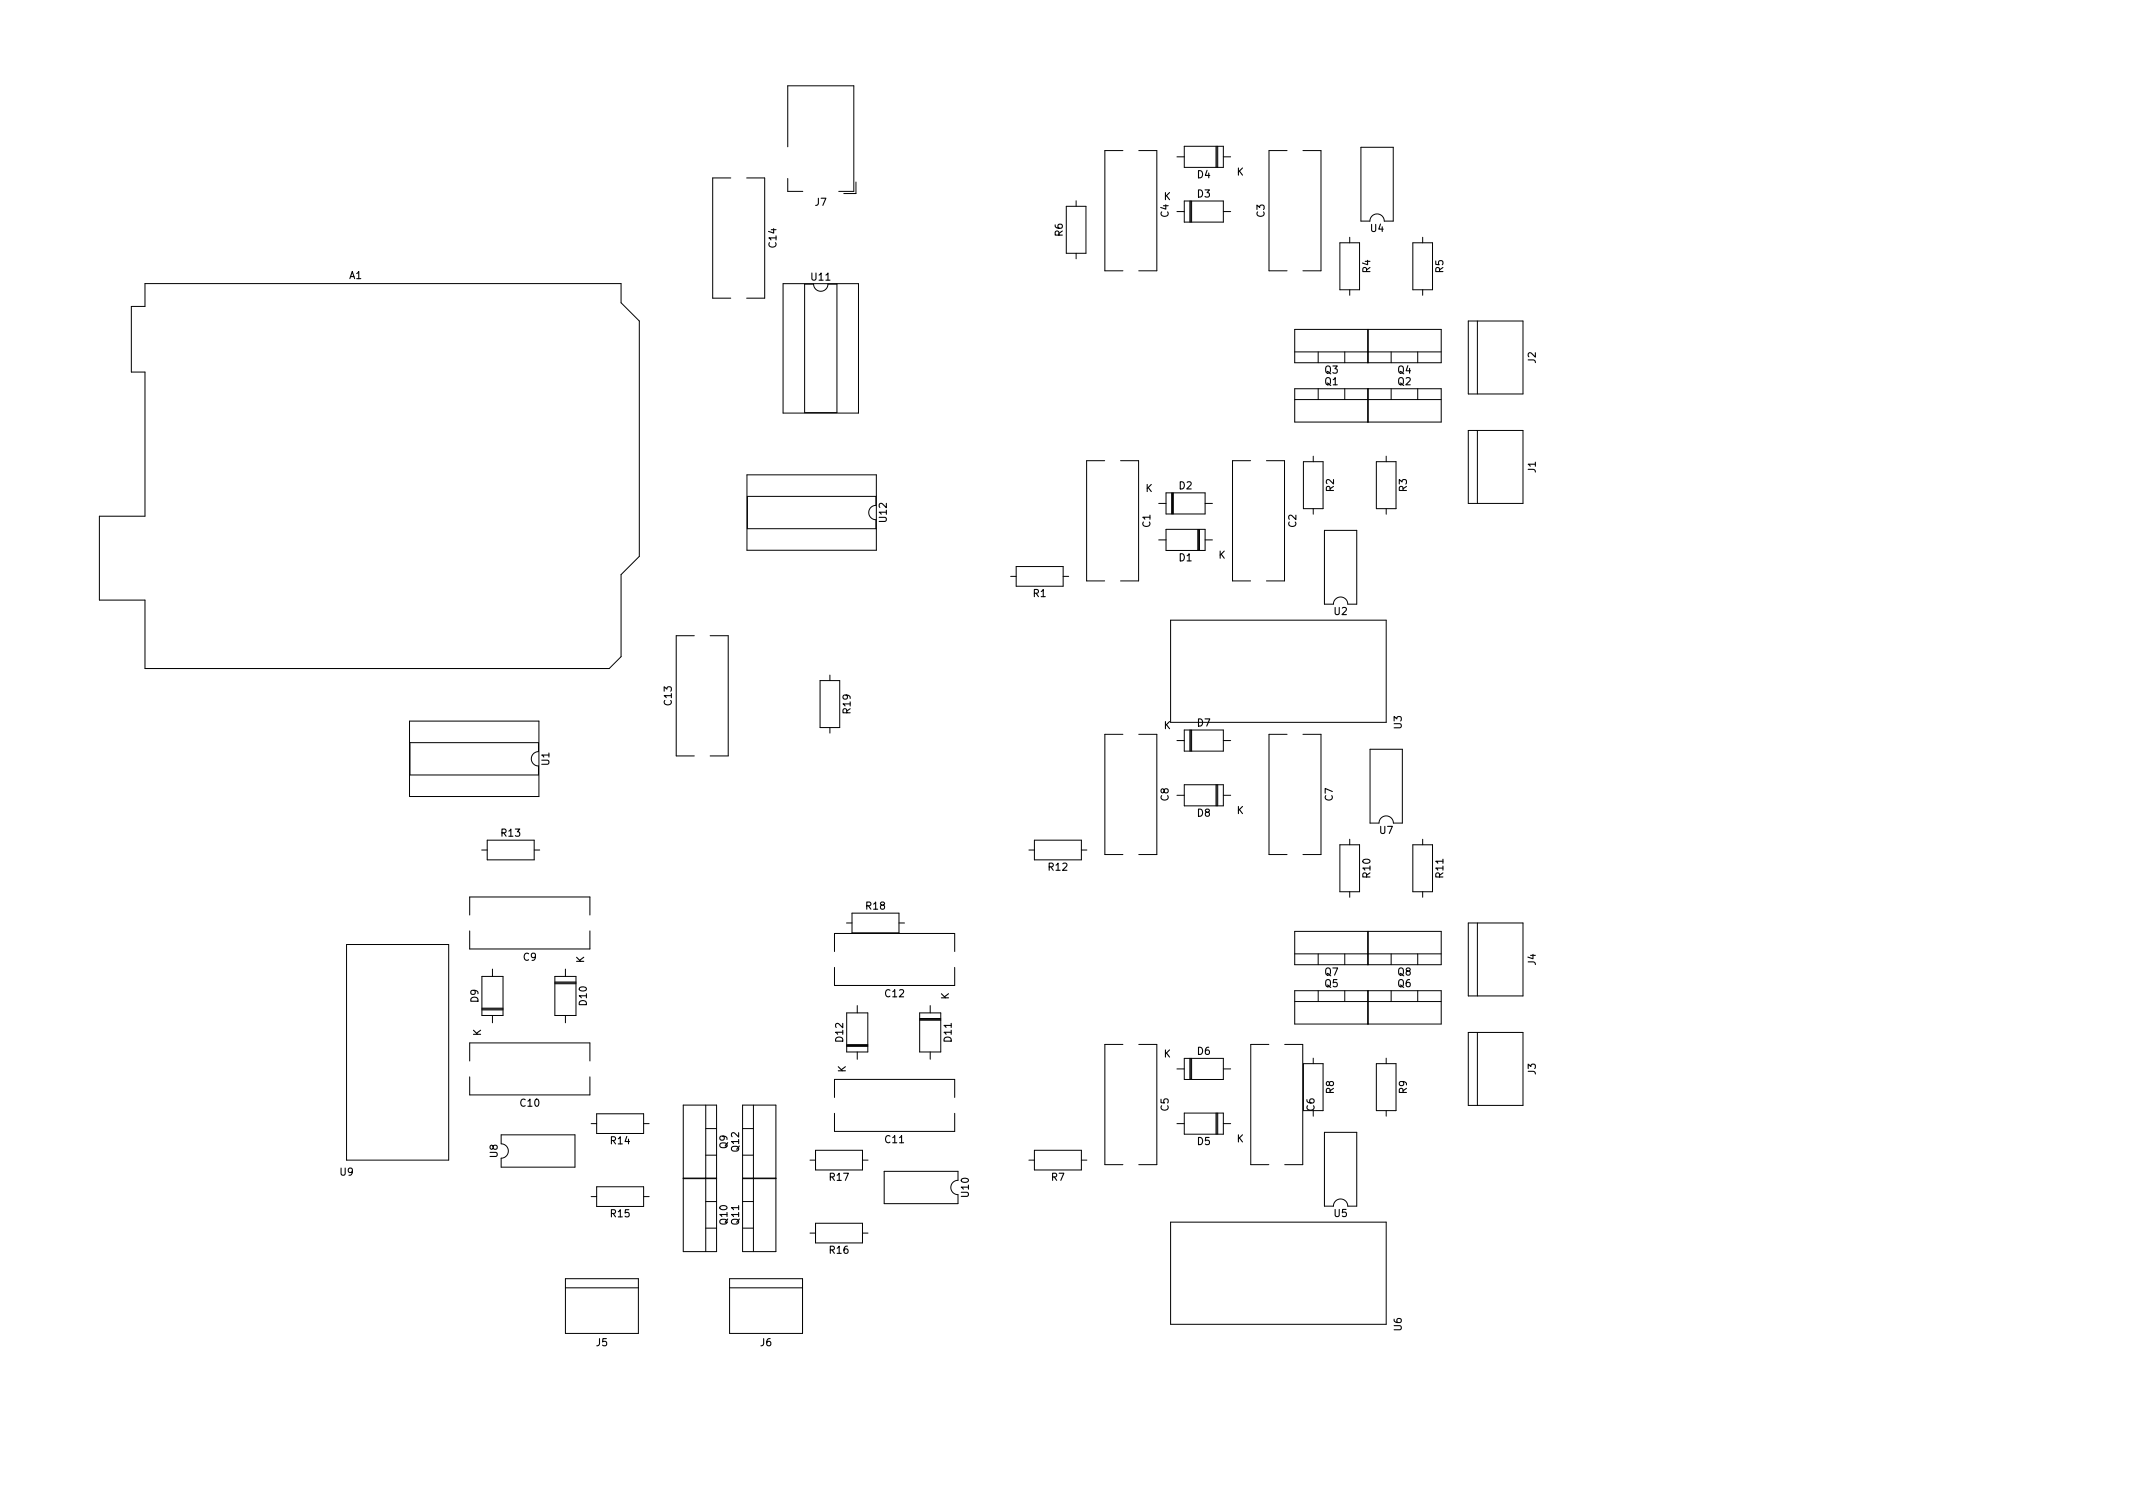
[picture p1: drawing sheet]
<svg xmlns="http://www.w3.org/2000/svg" width="297mm" height="210mm" viewBox="0 0 297 210" stroke-linecap="round" stroke-linejoin="round" font-family="sans-serif">
<defs><g id="words">
<g font-size="1.4">
<text x="113.5" y="28.6">J7</text>
<text x="162.1" y="27.9">K</text>
<text x="166.7" y="27.5">D3</text>
<text x="166.7" y="24.8">D4</text>
<text x="172.2" y="24.4">K</text>
<text x="108.1" y="34.4" transform="rotate(-90 108.1 34.4)">C14</text>
<text x="148" y="32.9" transform="rotate(-90 148 32.9)">R6</text>
<text x="162.7" y="30.2" transform="rotate(-90 162.7 30.2)">C4</text>
<text x="176.1" y="30.2" transform="rotate(-90 176.1 30.2)">C3</text>
<text x="190.9" y="32.3">U4</text>
<text x="48.6" y="38.8">A1</text>
<text x="113" y="39.1">U11</text>
<text x="190.8" y="38" transform="rotate(-90 190.8 38)">R4</text>
<text x="201" y="38" transform="rotate(-90 201 38)">R5</text>
<text x="184.5" y="53.6">Q1</text>
<text x="184.5" y="52">Q3</text>
<text x="194.7" y="53.6">Q2</text>
<text x="194.7" y="52">Q4</text>
<text x="213.9" y="50.6" transform="rotate(-90 213.9 50.6)">J2</text>
<text x="213.9" y="65.8" transform="rotate(-90 213.9 65.8)">J1</text>
<text x="159.5" y="68.5">K</text>
<text x="164.2" y="68.1">D2</text>
<text x="185.7" y="68.4" transform="rotate(-90 185.7 68.4)">R2</text>
<text x="195.9" y="68.4" transform="rotate(-90 195.9 68.4)">R3</text>
<text x="123.5" y="72.6" transform="rotate(-90 123.5 72.6)">U12</text>
<text x="160.2" y="73.4" transform="rotate(-90 160.2 73.4)">C1</text>
<text x="169.7" y="77.8">K</text>
<text x="180.5" y="73.4" transform="rotate(-90 180.5 73.4)">C2</text>
<text x="143.9" y="83.1">R1</text>
<text x="164.2" y="78.1">D1</text>
<text x="185.8" y="85.6">U2</text>
<text x="93.5" y="98.2" transform="rotate(-90 93.5 98.2)">C13</text>
<text x="118.4" y="99.3" transform="rotate(-90 118.4 99.3)">R19</text>
<text x="162.1" y="101.5">K</text>
<text x="166.7" y="101.1">D7</text>
<text x="195.2" y="101.5" transform="rotate(-90 195.2 101.5)">U3</text>
<text x="76.5" y="106.5" transform="rotate(-90 76.5 106.5)">U1</text>
<text x="162.7" y="111.5" transform="rotate(-90 162.7 111.5)">C8</text>
<text x="166.7" y="113.7">D8</text>
<text x="172.2" y="113.3">K</text>
<text x="185.6" y="111.5" transform="rotate(-90 185.6 111.5)">C7</text>
<text x="69.8" y="116.5">R13</text>
<text x="192.1" y="116.1">U7</text>
<text x="146" y="121.2">R12</text>
<text x="190.8" y="122.2" transform="rotate(-90 190.8 122.2)">R10</text>
<text x="201" y="122.2" transform="rotate(-90 201 122.2)">R11</text>
<text x="120.6" y="126.6">R18</text>
<text x="72.9" y="133.8">C9</text>
<text x="81.3" y="134.1" transform="rotate(-90 81.3 134.1)">K</text>
<text x="184.5" y="137.4">Q5</text>
<text x="184.5" y="135.8">Q7</text>
<text x="194.7" y="137.4">Q6</text>
<text x="194.7" y="135.8">Q8</text>
<text x="213.9" y="134.4" transform="rotate(-90 213.9 134.4)">J4</text>
<text x="66.6" y="139.6" transform="rotate(-90 66.6 139.6)">D9</text>
<text x="81.7" y="140" transform="rotate(-90 81.7 140)">D10</text>
<text x="123.3" y="138.8">C12</text>
<text x="132.1" y="139.2" transform="rotate(-90 132.1 139.2)">K</text>
<text x="67" y="144.3" transform="rotate(-90 67 144.3)">K</text>
<text x="117.4" y="145" transform="rotate(-90 117.4 145)">D12</text>
<text x="117.8" y="149.3" transform="rotate(-90 117.8 149.3)">K</text>
<text x="132.5" y="145" transform="rotate(-90 132.5 145)">D11</text>
<text x="162.1" y="147.2">K</text>
<text x="166.7" y="146.9">D6</text>
<text x="213.9" y="149.6" transform="rotate(-90 213.9 149.6)">J3</text>
<text x="72.5" y="154.1">C10</text>
<text x="162.7" y="154.7" transform="rotate(-90 162.7 154.7)">C5</text>
<text x="183" y="154.7" transform="rotate(-90 183 154.7)">C6</text>
<text x="185.7" y="152.3" transform="rotate(-90 185.7 152.3)">R8</text>
<text x="195.9" y="152.3" transform="rotate(-90 195.9 152.3)">R9</text>
<text x="69.3" y="161.2" transform="rotate(-90 69.3 161.2)">U8</text>
<text x="85.1" y="159.3">R14</text>
<text x="101.3" y="159.9" transform="rotate(-90 101.3 159.9)">Q9</text>
<text x="102.9" y="160.3" transform="rotate(-90 102.9 160.3)">Q12</text>
<text x="123.3" y="159.2">C11</text>
<text x="166.7" y="159.4">D5</text>
<text x="172.2" y="159.1">K</text>
<text x="47.4" y="163.7">U9</text>
<text x="115.6" y="164.4">R17</text>
<text x="134.9" y="166.6" transform="rotate(-90 134.9 166.6)">U10</text>
<text x="146.4" y="164.4">R7</text>
<text x="85.1" y="169.5">R15</text>
<text x="101.3" y="170.5" transform="rotate(-90 101.3 170.5)">Q10</text>
<text x="102.9" y="170.5" transform="rotate(-90 102.9 170.5)">Q11</text>
<text x="185.8" y="169.4">U5</text>
<text x="115.6" y="174.6">R16</text>
<text x="195.2" y="185.3" transform="rotate(-90 195.2 185.3)">U6</text>
<text x="83" y="187.4">J5</text>
<text x="105.9" y="187.4">J6</text>
</g>
</g></defs>
<g fill="none" stroke="#000" stroke-width=".14">
<path d="M20.2 39.5h66.3v2.7l2.5 2.5v32.8l-2.5 2.5v11.4l-1.7 1.7h-64.6v-9.5h-6.4v-11.7h6.4v-20.1h-1.9v-9.1h1.9zM101.8 24.8h-2.6v16.7h2.6M104 24.8h2.5v16.7h-2.5M109.1 39.5h10.4v18h-10.4zM109.7 20.4v-8.5h9.2v14.7h-2.1M109.7 24.8v1.8h2.1M112.1 39.6h1.2a1 1 0 0 0 1 1 1 1 0 0 0 1-1h1.2v17.9h-4.4zM119.2 25.3v1.6h-1.7M148.5 28.7h2.7v6.6h-2.7zM149.9 28v.7M149.9 35.3v.7M156.4 21h-2.5v16.7h2.5"/>
<path d="M158.6 21h2.5v16.7h-2.5M163.9 29.5h1M163.9 21.8h1M164.9 28h5.5v2.9h-5.5zM164.9 20.4h5.5v2.9h-5.5zM165.7 28v2.9M165.8 28v2.9M165.9 28v2.9M169.3 20.4v2.9M169.5 20.4v2.9M169.6 20.4v2.9M170.4 29.5h1"/>
<path d="M170.4 21.8h1M179.2 21h-2.5v16.7h2.5M181.4 21h2.6v16.7h-2.6M186.6 33.8h2.7v6.5h-2.7zM188 33v.8M189.5 20.5h4.5v10.3h-1.2a1 1 0 0 0-1-1 1 1 0 0 0-1 1h-1.3zM196.7 33.8h2.8v6.5h-2.8zM198.1 33v.8M180.3 54.1h20.4v4.7h-20.4zM180.3 45.9h20.4v4.6h-20.4zM180.3 55.6h20.4M180.3 49h20.4"/>
<path d="M183.6 49v1.5M183.6 54.1v1.5M187.3 49v1.5M187.3 54.1v1.5M188 40.3v.8M190.5 45.9v4.6M190.5 54.1v4.7M193.7 49v1.5M193.7 54.1v1.5M197.4 49v1.5M197.4 54.1v1.5M198.1 40.3v.8"/>
<path d="M204.5 59.9h7.6v10.2h-7.6zM204.5 44.7h7.6v10.2h-7.6zM205.7 44.7v10.2M205.7 59.9v10.2M104 66.1h18v10.5h-18zM104.1 69.1h17.9v1.3a1 1 0 0 0-1 1 1 1 0 0 0 1 1v1.2h-17.9zM141.5 78.9h6.5v2.7h-6.5zM153.8 64.1h-2.5v16.8h2.5M156 64.1h2.6v16.8h-2.6M161.4 75.2h1M161.4 70.1h1M162.4 68.6h5.4v3h-5.4z"/>
<path d="M162.4 73.7h5.4v2.9h-5.4zM163.2 68.6v3M163.3 68.6v3M163.4 68.6v3M166.8 73.7v2.9M166.9 73.7v2.9M167 73.7v2.9M167.8 75.2h1M167.8 70.1h1M174.2 64.1h-2.6v16.8h2.6M176.4 64.1h2.5v16.8h-2.5M181.5 64.3h2.8v6.5h-2.8z"/>
<path d="M182.9 63.5v.8M182.9 70.8v.8M184.4 73.8h4.5v10.3h-1.2a1 1 0 0 0-1-1 1 1 0 0 0-1 1h-1.3zM191.7 64.3h2.7v6.5h-2.7zM193 63.5v.8M193 70.8v.8M96.7 88.5h-2.5v16.8h2.5M98.9 88.5h2.5v16.8h-2.5M114.2 94.8h2.7v6.5h-2.7zM115.6 94v.8M140.7 80.3h.8M148 80.3h.8"/>
<path d="M163 86.4h30v14.2h-30zM57 100.4h18v10.5h-18zM57.1 103.4h17.9v1.3a1 1 0 0 0-1 1 1 1 0 0 0 1 1v1.2h-17.9zM67.1 118.4h.8M67.9 117h6.5v2.7h-6.5zM74.4 118.4h.8M115.6 101.3v.8M143.3 118.4h.8M144.1 117h6.5v2.7h-6.5zM150.6 118.4h.8M156.4 102.2h-2.5v16.8h2.5M158.6 102.2h2.5v16.8h-2.5"/>
<path d="M163.9 103.1h1M163.9 110.7h1M164.9 101.6h5.5v3h-5.5zM164.9 109.3h5.5v2.9h-5.5zM165.7 101.6v3M165.8 101.6v3M165.9 101.6v3M169.3 109.3v2.9M169.5 109.3v2.9M169.6 109.3v2.9M170.4 103.1h1M170.4 110.7h1"/>
<path d="M179.2 102.2h-2.5v16.8h2.5M181.4 102.2h2.6v16.8h-2.6M186.6 117.6h2.7v6.6h-2.7zM188 116.9v.7M190.8 104.3h4.5v10.3h-1.3a1 1 0 0 0-1-1 1 1 0 0 0-1 1h-1.2zM196.7 117.6h2.8v6.6h-2.8zM198.1 116.9v.7M48.3 131.5h14.2v30h-14.2zM65.4 127.4v-2.5h16.7v2.5M65.4 129.6v2.5h16.7v-2.5M67.1 136h2.9v5.4h-2.9zM68.6 134.9v1.1"/>
<path d="M77.3 136h2.9v5.4h-2.9zM77.3 136.9h2.9M77.3 137h2.9M77.3 136.7h2.9M78.7 134.9v1.1M116.2 132.5v-2.5h16.7v2.5M116.2 134.7v2.5h16.7v-2.5M117.9 128.5h.8M118.7 127.1h6.5v2.8h-6.5zM125.2 128.5h.8M180.3 129.7h20.4v4.6h-20.4zM180.3 137.9h20.4v4.7h-20.4z"/>
<path d="M180.3 139.5h20.4M180.3 132.8h20.4M183.6 132.8v1.5M183.6 137.9v1.6M187.3 132.8v1.5M187.3 137.9v1.6M188 124.2v.7M190.5 129.7v4.6M190.5 137.9v4.7M193.7 132.8v1.5M193.7 137.9v1.6M197.4 132.8v1.5"/>
<path d="M197.4 137.9v1.6M198.1 124.2v.7M204.5 128.5h7.6v10.2h-7.6zM205.7 128.5v10.2M65.4 147.7v-2.5h16.7v2.5M65.4 149.9v2.6h16.7v-2.6M67.1 140.6h2.9M67.1 140.4h2.9M67.1 140.5h2.9M68.6 141.4v1M69.8 158h10.3v4.5h-10.3v-1.2a1 1 0 0 0 1-1 1 1 0 0 0-1-1zM78.7 141.4v1"/>
<path d="M82.3 156.5h.8M83.1 155.1h6.5v2.7h-6.5zM89.6 156.5h.8M95.1 153.9h4.7v20.4h-4.7zM98.3 157.1h1.5M98.3 153.9v20.4M103.4 157.1h1.5M103.4 153.9h4.7v20.4h-4.7zM104.9 153.9v20.4M116.2 152.8v-2.5h16.7v2.5M116.2 155v2.5h16.7v-2.5M117.9 141h2.9v5.5h-2.9z"/>
<path d="M117.9 145.7h2.9M117.9 145.5h2.9M117.9 145.6h2.9M119.4 140v1M119.4 146.5v1M128.1 141h2.9v5.5h-2.9zM128.1 141.9h2.9M128.1 142.1h2.9M128.1 141.8h2.9M129.5 140v1M129.5 146.5v1M156.4 145.4h-2.5v16.8h2.5"/>
<path d="M158.6 145.4h2.5v16.8h-2.5M163.9 156.5h1M163.9 148.8h1M164.9 147.4h5.5v2.9h-5.5zM164.9 155h5.5v2.9h-5.5zM165.7 147.4v2.9M165.8 147.4v2.9M165.9 147.4v2.9M169.3 155v2.9M169.5 155v2.9M169.6 155v2.9M170.4 156.5h1"/>
<path d="M170.4 148.8h1M176.7 145.4h-2.5v16.8h2.5M178.9 145.4h2.5v16.8h-2.5M181.5 148.1h2.8v6.5h-2.8zM182.9 147.3v.8M182.9 154.6v.8M184.4 157.7h4.5v10.2h-1.2a1 1 0 0 0-1-1 1 1 0 0 0-1 1h-1.3zM191.7 148.1h2.7v6.5h-2.7zM193 147.3v.8M193 154.6v.8M204.5 143.8h7.6v10.1h-7.6zM205.7 143.8v10.1"/>
<path d="M78.7 178h10.2v7.7h-10.2zM78.7 179.3h10.2M82.3 166.6h.8M83.1 165.2h6.5v2.8h-6.5zM89.6 166.6h.8M95.1 164.1h4.7M95.1 164h4.7M98.3 160.8h1.5M98.3 167.3h1.5M98.3 171h1.5M101.6 178h10.2v7.7h-10.2zM101.6 179.3h10.2"/>
<path d="M103.4 160.8h1.5M103.4 164.1h4.7M103.4 164h4.7M103.4 167.3h1.5M103.4 171h1.5M112.8 161.5h.8M112.8 171.7h.8M113.6 160.2h6.5v2.7h-6.5zM113.6 170.3h6.5v2.8h-6.5zM120.1 161.5h.8M120.1 171.7h.8M123.1 163.1h10.3v1.2a1 1 0 0 0-1 1 1 1 0 0 0 1 1v1.3h-10.3z"/>
<path d="M143.3 161.5h.8M144.1 160.2h6.5v2.7h-6.5zM150.6 161.5h.8M163 170.2h30v14.2h-30z"/>
</g>
<use href="#words"/>
</svg>
